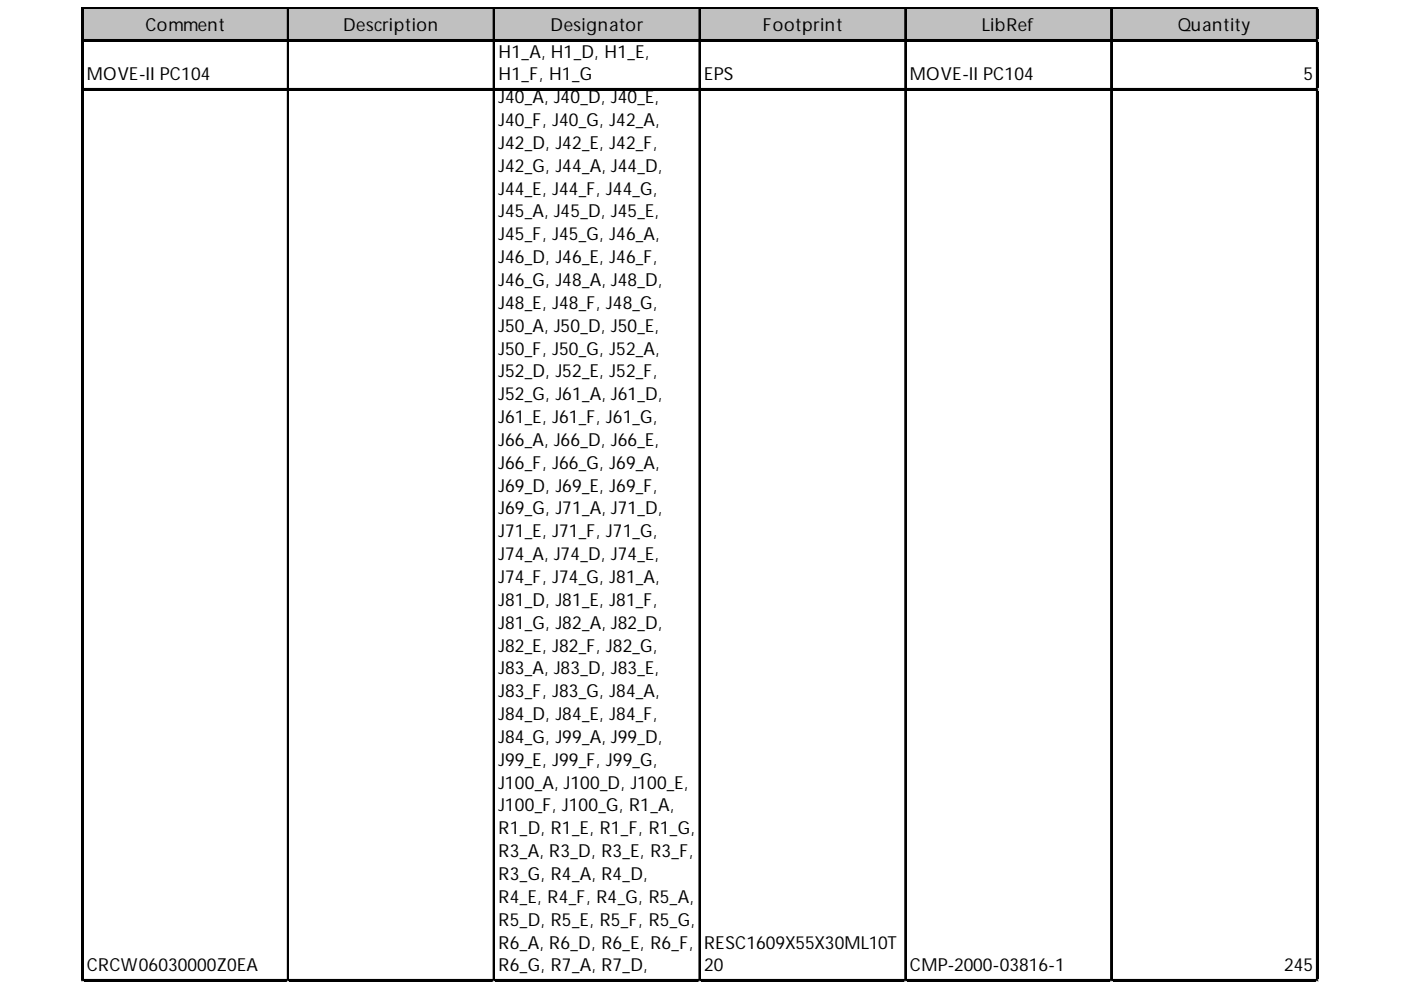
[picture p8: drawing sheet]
<svg xmlns="http://www.w3.org/2000/svg" width="297mm" height="210mm" viewBox="0 0 297 210" stroke-linecap="round" stroke-linejoin="round" font-family="sans-serif">
<defs><g id="words">
<g font-size="3.8">
<text x="30.9" y="6.7">Comment</text>
<text x="72.8" y="6.7">Description</text>
<text x="116.7" y="6.7">Designator</text>
<text x="161.8" y="6.7">Footprint</text>
<text x="208.2" y="6.7">LibRef</text>
<text x="249.7" y="6.7">Quantity</text>
<text x="18.4" y="17">MOVE-II PC104</text>
<text x="105.7" y="12.2">H1_A, H1_D, H1_E,</text>
<text x="105.7" y="17">H1_F, H1_G</text>
<text x="149.3" y="17">EPS</text>
<text x="192.9" y="17">MOVE-II PC104</text>
<text x="276.4" y="17">5</text>
<text x="105.7" y="21.9">J40_A, J40_D, J40_E,</text>
<text x="105.7" y="26.7">J40_F, J40_G, J42_A,</text>
<text x="105.7" y="31.6">J42_D, J42_E, J42_F,</text>
<text x="105.7" y="36.4">J42_G, J44_A, J44_D,</text>
<text x="105.7" y="41.3">J44_E, J44_F, J44_G,</text>
<text x="105.7" y="46.1">J45_A, J45_D, J45_E,</text>
<text x="105.7" y="50.9">J45_F, J45_G, J46_A,</text>
<text x="105.7" y="55.8">J46_D, J46_E, J46_F,</text>
<text x="105.7" y="60.6">J46_G, J48_A, J48_D,</text>
<text x="105.7" y="65.5">J48_E, J48_F, J48_G,</text>
<text x="105.7" y="70.3">J50_A, J50_D, J50_E,</text>
<text x="105.7" y="75.2">J50_F, J50_G, J52_A,</text>
<text x="105.7" y="80">J52_D, J52_E, J52_F,</text>
<text x="105.7" y="84.9">J52_G, J61_A, J61_D,</text>
<text x="105.7" y="89.7">J61_E, J61_F, J61_G,</text>
<text x="105.7" y="94.5">J66_A, J66_D, J66_E,</text>
<text x="105.7" y="99.4">J66_F, J66_G, J69_A,</text>
<text x="105.7" y="104.2">J69_D, J69_E, J69_F,</text>
<text x="105.7" y="109.1">J69_G, J71_A, J71_D,</text>
<text x="105.7" y="113.9">J71_E, J71_F, J71_G,</text>
<text x="105.7" y="118.8">J74_A, J74_D, J74_E,</text>
<text x="105.7" y="123.6">J74_F, J74_G, J81_A,</text>
<text x="105.7" y="128.5">J81_D, J81_E, J81_F,</text>
<text x="105.7" y="133.3">J81_G, J82_A, J82_D,</text>
<text x="105.7" y="138.1">J82_E, J82_F, J82_G,</text>
<text x="105.7" y="143">J83_A, J83_D, J83_E,</text>
<text x="105.7" y="147.8">J83_F, J83_G, J84_A,</text>
<text x="105.7" y="152.7">J84_D, J84_E, J84_F,</text>
<text x="105.7" y="157.5">J84_G, J99_A, J99_D,</text>
<text x="105.7" y="162.4">J99_E, J99_F, J99_G,</text>
<text x="105.7" y="167.2">J100_A, J100_D, J100_E,</text>
<text x="105.7" y="172">J100_F, J100_G, R1_A,</text>
<text x="105.7" y="176.9">R1_D, R1_E, R1_F, R1_G,</text>
<text x="105.7" y="181.7">R3_A, R3_D, R3_E, R3_F,</text>
<text x="105.7" y="186.6">R3_G, R4_A, R4_D,</text>
<text x="105.7" y="191.4">R4_E, R4_F, R4_G, R5_A,</text>
<text x="105.7" y="196.3">R5_D, R5_E, R5_F, R5_G,</text>
<text x="105.7" y="201.1">R6_A, R6_D, R6_E, R6_F,</text>
<text x="149.3" y="201.1">RESC1609X55X30ML10T</text>
<text x="18.4" y="206">CRCW06030000Z0EA</text>
<text x="105.7" y="206">R6_G, R7_A, R7_D,</text>
<text x="149.3" y="206">20</text>
<text x="192.9" y="206">CMP-2000-03816-1</text>
<text x="272.2" y="206">245</text>
</g>
</g></defs>
<path d="M17.6 1.8h261.9v7h-261.9z" fill="#c0c0c0"/>
<g fill="none" stroke="#000" stroke-width=".35">
<path d="M17.3 1.5v206.6M17.5 1.5v206.6M17.7 1.5h261.8M17.7 1.7h261.8M17.7 8.4h261.8M17.7 8.6h261.8M17.7 18.8h261.8M17.7 19h261.8M61 1.9v206.2M61.2 1.9v206.2M104.6 1.9v206.2M104.8 1.9v206.2"/>
<path d="M148.3 1.9v206.2M148.4 1.9v206.2M191.9 1.9v206.2M192.1 1.9v206.2M235.5 1.9v206.2M235.7 1.9v206.2M279.2 1.9v206.2M279.3 1.9v206.2M17.7 207.7h261.8M17.7 207.9h261.8"/>
</g>
<path d="M17.3 208.1h.1" fill="none" stroke="#d4d4d4" stroke-width=".35"/>
<path d="M17.3 208.1h.4z" fill="#d4d4d4"/>
<path d="M61 208.1h.1" fill="none" stroke="#d4d4d4" stroke-width=".35"/>
<path d="M61 208.1h.3z" fill="#d4d4d4"/>
<path d="M104.6 208.1h.1" fill="none" stroke="#d4d4d4" stroke-width=".35"/>
<path d="M104.6 208.1h.4z" fill="#d4d4d4"/>
<path d="M148.3 208.1h.1" fill="none" stroke="#d4d4d4" stroke-width=".35"/>
<path d="M148.3 208.1h.3z" fill="#d4d4d4"/>
<path d="M191.9 208.1h.1" fill="none" stroke="#d4d4d4" stroke-width=".35"/>
<path d="M191.9 208.1h.3z" fill="#d4d4d4"/>
<path d="M235.5 208.1h.1" fill="none" stroke="#d4d4d4" stroke-width=".35"/>
<path d="M235.5 208.1h.4z" fill="#d4d4d4"/>
<path d="M279.2 208.1h.1" fill="none" stroke="#d4d4d4" stroke-width=".35"/>
<path d="M279.2 208.1h.3z" fill="#d4d4d4"/>
<path d="M279.5 1.5h.1" fill="none" stroke="#d4d4d4" stroke-width=".35"/>
<path d="M279.5 1.5v.4z" fill="#d4d4d4"/>
<path d="M279.5 8.4h.1" fill="none" stroke="#d4d4d4" stroke-width=".35"/>
<path d="M279.5 8.4v.4z" fill="#d4d4d4"/>
<path d="M279.5 18.8h.1" fill="none" stroke="#d4d4d4" stroke-width=".35"/>
<path d="M279.5 18.8v.4z" fill="#d4d4d4"/>
<path d="M279.5 207.7h.1" fill="none" stroke="#d4d4d4" stroke-width=".35"/>
<path d="M279.5 207.7v.4z" fill="#d4d4d4"/>
<use href="#words"/>
</svg>
